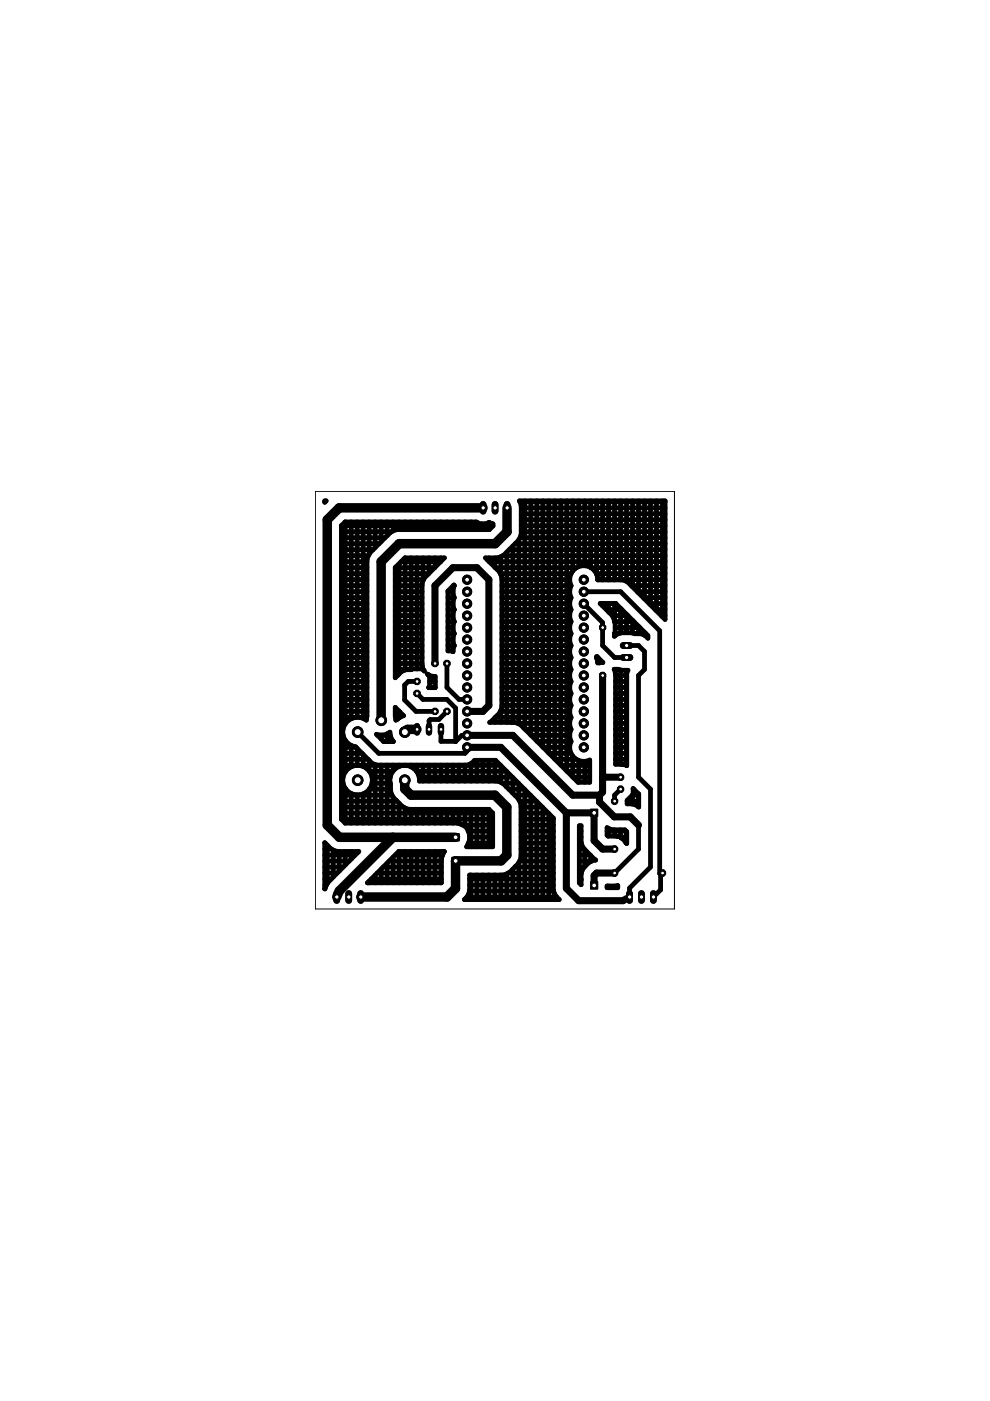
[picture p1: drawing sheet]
<svg xmlns="http://www.w3.org/2000/svg" width="210mm" height="297mm" viewBox="0 0 210 297" stroke-linecap="round" stroke-linejoin="round" font-family="sans-serif">
<path d="M71.4 189.5v1.4" fill="none" stroke="#000" stroke-width="1.4"/>
<circle cx="71.4" cy="190.2" r=".47" fill="#fff" stroke="#000" stroke-width=".21"/>
<path d="M73.9 189.5v1.4" fill="none" stroke="#000" stroke-width="1.4"/>
<circle cx="74" cy="190.2" r=".47" fill="#fff" stroke="#000" stroke-width=".21"/>
<path d="M76.5 189.5v1.4" fill="none" stroke="#000" stroke-width="1.4"/>
<circle cx="76.5" cy="190.2" r=".47" fill="#fff" stroke="#000" stroke-width=".21"/>
<path d="M132.1 136.9h1.5" fill="none" stroke="#000" stroke-width="1.4"/>
<circle cx="132.9" cy="136.9" r=".47" fill="#fff" stroke="#000" stroke-width=".21"/>
<path d="M132.1 139.4h1.5" fill="none" stroke="#000" stroke-width="1.4"/>
<circle cx="132.9" cy="139.4" r=".47" fill="#fff" stroke="#000" stroke-width=".21"/>
<path d="M95.8 181.8h1.5v1.5h-1.5z" fill="#000" stroke="#000" stroke-width=".21"/>
<circle cx="96.6" cy="182.5" r=".51" fill="#fff" stroke="#000" stroke-width=".21"/>
<path d="M95.8 176.8h1.5v1.5h-1.5z" fill="#000" stroke="#000" stroke-width=".21"/>
<circle cx="96.6" cy="177.5" r=".51" fill="#fff" stroke="#000" stroke-width=".21"/>
<path d="M125.2 187h1.5v1.5h-1.5z" fill="#000" stroke="#000" stroke-width=".21"/>
<circle cx="126" cy="187.7" r=".51" fill="#fff" stroke="#000" stroke-width=".21"/>
<path d="M125.2 171.6h1.5v1.5h-1.5z" fill="#000" stroke="#000" stroke-width=".21"/>
<circle cx="126" cy="172.3" r=".51" fill="#fff" stroke="#000" stroke-width=".21"/>
<circle cx="131.6" cy="167.3" r=".71" fill="#000" stroke="#000" stroke-width=".21"/>
<circle cx="131.6" cy="167.3" r=".4" fill="#fff" stroke="#000" stroke-width=".21"/>
<circle cx="131.6" cy="164.8" r=".71" fill="#000" stroke="#000" stroke-width=".21"/>
<circle cx="131.6" cy="164.8" r=".4" fill="#fff" stroke="#000" stroke-width=".21"/>
<circle cx="88.4" cy="144.5" r=".71" fill="#000" stroke="#000" stroke-width=".21"/>
<circle cx="88.4" cy="144.5" r=".4" fill="#fff" stroke="#000" stroke-width=".21"/>
<circle cx="88.4" cy="147" r=".71" fill="#000" stroke="#000" stroke-width=".21"/>
<circle cx="88.4" cy="147" r=".4" fill="#fff" stroke="#000" stroke-width=".21"/>
<path d="M107.5 107v1.4" fill="none" stroke="#000" stroke-width="1.4"/>
<circle cx="107.5" cy="107.7" r=".47" fill="#fff" stroke="#000" stroke-width=".21"/>
<path d="M105 107v1.4" fill="none" stroke="#000" stroke-width="1.4"/>
<circle cx="105" cy="107.7" r=".47" fill="#fff" stroke="#000" stroke-width=".21"/>
<path d="M102.4 107v1.4" fill="none" stroke="#000" stroke-width="1.4"/>
<circle cx="102.4" cy="107.7" r=".47" fill="#fff" stroke="#000" stroke-width=".21"/>
<path d="M88.4 154v1.3" fill="none" stroke="#000" stroke-width="1.3"/>
<circle cx="88.4" cy="154.6" r=".4" fill="#fff" stroke="#000" stroke-width=".21"/>
<path d="M93.5 154v1.3" fill="none" stroke="#000" stroke-width="1.3"/>
<circle cx="93.5" cy="154.6" r=".4" fill="#fff" stroke="#000" stroke-width=".21"/>
<path d="M91 154v1.3" fill="none" stroke="#000" stroke-width="1.3"/>
<circle cx="91" cy="154.6" r=".4" fill="#fff" stroke="#000" stroke-width=".21"/>
<circle cx="130.3" cy="185.1" r=".71" fill="#000" stroke="#000" stroke-width=".21"/>
<circle cx="130.3" cy="185.1" r=".4" fill="#fff" stroke="#000" stroke-width=".21"/>
<circle cx="140.5" cy="185.1" r=".71" fill="#000" stroke="#000" stroke-width=".21"/>
<circle cx="140.5" cy="185.1" r=".4" fill="#fff" stroke="#000" stroke-width=".21"/>
<circle cx="127.8" cy="143.2" r=".71" fill="#000" stroke="#000" stroke-width=".21"/>
<circle cx="127.8" cy="143.2" r=".4" fill="#fff" stroke="#000" stroke-width=".21"/>
<circle cx="127.8" cy="133.1" r=".71" fill="#000" stroke="#000" stroke-width=".21"/>
<circle cx="127.8" cy="133.1" r=".4" fill="#fff" stroke="#000" stroke-width=".21"/>
<circle cx="92.2" cy="150.8" r=".71" fill="#000" stroke="#000" stroke-width=".21"/>
<circle cx="92.2" cy="150.8" r=".4" fill="#fff" stroke="#000" stroke-width=".21"/>
<circle cx="92.2" cy="140.7" r=".71" fill="#000" stroke="#000" stroke-width=".21"/>
<circle cx="92.2" cy="140.7" r=".4" fill="#fff" stroke="#000" stroke-width=".21"/>
<circle cx="94.8" cy="150.8" r=".71" fill="#000" stroke="#000" stroke-width=".21"/>
<circle cx="94.8" cy="150.8" r=".4" fill="#fff" stroke="#000" stroke-width=".21"/>
<circle cx="94.8" cy="140.7" r=".71" fill="#000" stroke="#000" stroke-width=".21"/>
<circle cx="94.8" cy="140.7" r=".4" fill="#fff" stroke="#000" stroke-width=".21"/>
<circle cx="130.3" cy="180" r=".71" fill="#000" stroke="#000" stroke-width=".21"/>
<circle cx="130.3" cy="180" r=".4" fill="#fff" stroke="#000" stroke-width=".21"/>
<circle cx="130.3" cy="169.9" r=".71" fill="#000" stroke="#000" stroke-width=".21"/>
<circle cx="130.3" cy="169.9" r=".4" fill="#fff" stroke="#000" stroke-width=".21"/>
<circle cx="85.8" cy="165.4" r="1.12" fill="#000" stroke="#000" stroke-width=".21"/>
<circle cx="85.8" cy="165.4" r=".74" fill="#fff" stroke="#000" stroke-width=".21"/>
<circle cx="75.8" cy="165.4" r="1.12" fill="#000" stroke="#000" stroke-width=".21"/>
<circle cx="75.8" cy="165.4" r=".74" fill="#fff" stroke="#000" stroke-width=".21"/>
<circle cx="75.8" cy="155.2" r="1.12" fill="#000" stroke="#000" stroke-width=".21"/>
<circle cx="75.8" cy="155.2" r=".74" fill="#fff" stroke="#000" stroke-width=".21"/>
<circle cx="85.8" cy="155.2" r="1.12" fill="#000" stroke="#000" stroke-width=".21"/>
<circle cx="85.8" cy="155.2" r=".74" fill="#fff" stroke="#000" stroke-width=".21"/>
<circle cx="80.8" cy="152.7" r="1.12" fill="#000" stroke="#000" stroke-width=".21"/>
<circle cx="80.8" cy="152.7" r=".74" fill="#fff" stroke="#000" stroke-width=".21"/>
<path d="M138.5 189.5v1.4" fill="none" stroke="#000" stroke-width="1.4"/>
<circle cx="138.6" cy="190.2" r=".47" fill="#fff" stroke="#000" stroke-width=".21"/>
<path d="M136 189.5v1.4" fill="none" stroke="#000" stroke-width="1.4"/>
<circle cx="136" cy="190.2" r=".47" fill="#fff" stroke="#000" stroke-width=".21"/>
<path d="M133.5 189.5v1.4" fill="none" stroke="#000" stroke-width="1.4"/>
<circle cx="133.5" cy="190.2" r=".47" fill="#fff" stroke="#000" stroke-width=".21"/>
<circle cx="99" cy="158.5" r=".97" fill="#000" stroke="#000" stroke-width=".21"/>
<circle cx="99" cy="158.5" r=".51" fill="#fff" stroke="#000" stroke-width=".21"/>
<circle cx="99" cy="155.9" r=".97" fill="#000" stroke="#000" stroke-width=".21"/>
<circle cx="99" cy="155.9" r=".51" fill="#fff" stroke="#000" stroke-width=".21"/>
<circle cx="99" cy="153.4" r=".97" fill="#000" stroke="#000" stroke-width=".21"/>
<circle cx="99" cy="153.4" r=".51" fill="#fff" stroke="#000" stroke-width=".21"/>
<circle cx="99" cy="150.8" r=".97" fill="#000" stroke="#000" stroke-width=".21"/>
<circle cx="99" cy="150.8" r=".51" fill="#fff" stroke="#000" stroke-width=".21"/>
<circle cx="99" cy="148.3" r=".97" fill="#000" stroke="#000" stroke-width=".21"/>
<circle cx="99" cy="148.3" r=".51" fill="#fff" stroke="#000" stroke-width=".21"/>
<circle cx="99" cy="145.8" r=".97" fill="#000" stroke="#000" stroke-width=".21"/>
<circle cx="99" cy="145.8" r=".51" fill="#fff" stroke="#000" stroke-width=".21"/>
<circle cx="99" cy="143.2" r=".97" fill="#000" stroke="#000" stroke-width=".21"/>
<circle cx="99" cy="143.2" r=".51" fill="#fff" stroke="#000" stroke-width=".21"/>
<circle cx="99" cy="140.7" r=".97" fill="#000" stroke="#000" stroke-width=".21"/>
<circle cx="99" cy="140.7" r=".51" fill="#fff" stroke="#000" stroke-width=".21"/>
<circle cx="99" cy="138.1" r=".97" fill="#000" stroke="#000" stroke-width=".21"/>
<circle cx="99" cy="138.1" r=".51" fill="#fff" stroke="#000" stroke-width=".21"/>
<circle cx="99" cy="135.6" r=".97" fill="#000" stroke="#000" stroke-width=".21"/>
<circle cx="99" cy="135.6" r=".51" fill="#fff" stroke="#000" stroke-width=".21"/>
<circle cx="99" cy="133.1" r=".97" fill="#000" stroke="#000" stroke-width=".21"/>
<circle cx="99" cy="133.1" r=".51" fill="#fff" stroke="#000" stroke-width=".21"/>
<circle cx="99" cy="130.5" r=".97" fill="#000" stroke="#000" stroke-width=".21"/>
<circle cx="99" cy="130.5" r=".51" fill="#fff" stroke="#000" stroke-width=".21"/>
<circle cx="99" cy="128" r=".97" fill="#000" stroke="#000" stroke-width=".21"/>
<circle cx="99" cy="128" r=".51" fill="#fff" stroke="#000" stroke-width=".21"/>
<circle cx="99" cy="125.5" r=".97" fill="#000" stroke="#000" stroke-width=".21"/>
<circle cx="99" cy="125.5" r=".51" fill="#fff" stroke="#000" stroke-width=".21"/>
<circle cx="99" cy="122.9" r=".97" fill="#000" stroke="#000" stroke-width=".21"/>
<circle cx="99" cy="122.9" r=".51" fill="#fff" stroke="#000" stroke-width=".21"/>
<circle cx="123.8" cy="158.5" r=".97" fill="#000" stroke="#000" stroke-width=".21"/>
<circle cx="123.8" cy="158.5" r=".51" fill="#fff" stroke="#000" stroke-width=".21"/>
<circle cx="123.8" cy="155.9" r=".97" fill="#000" stroke="#000" stroke-width=".21"/>
<circle cx="123.8" cy="155.9" r=".51" fill="#fff" stroke="#000" stroke-width=".21"/>
<circle cx="123.8" cy="153.4" r=".97" fill="#000" stroke="#000" stroke-width=".21"/>
<circle cx="123.8" cy="153.4" r=".51" fill="#fff" stroke="#000" stroke-width=".21"/>
<circle cx="123.8" cy="150.8" r=".97" fill="#000" stroke="#000" stroke-width=".21"/>
<circle cx="123.8" cy="150.8" r=".51" fill="#fff" stroke="#000" stroke-width=".21"/>
<circle cx="123.8" cy="148.3" r=".97" fill="#000" stroke="#000" stroke-width=".21"/>
<circle cx="123.8" cy="148.3" r=".51" fill="#fff" stroke="#000" stroke-width=".21"/>
<circle cx="123.8" cy="145.8" r=".97" fill="#000" stroke="#000" stroke-width=".21"/>
<circle cx="123.8" cy="145.8" r=".51" fill="#fff" stroke="#000" stroke-width=".21"/>
<circle cx="123.8" cy="143.2" r=".97" fill="#000" stroke="#000" stroke-width=".21"/>
<circle cx="123.8" cy="143.2" r=".51" fill="#fff" stroke="#000" stroke-width=".21"/>
<circle cx="123.8" cy="140.7" r=".97" fill="#000" stroke="#000" stroke-width=".21"/>
<circle cx="123.8" cy="140.7" r=".51" fill="#fff" stroke="#000" stroke-width=".21"/>
<circle cx="123.8" cy="138.1" r=".97" fill="#000" stroke="#000" stroke-width=".21"/>
<circle cx="123.8" cy="138.1" r=".51" fill="#fff" stroke="#000" stroke-width=".21"/>
<circle cx="123.8" cy="135.6" r=".97" fill="#000" stroke="#000" stroke-width=".21"/>
<circle cx="123.8" cy="135.6" r=".51" fill="#fff" stroke="#000" stroke-width=".21"/>
<circle cx="123.8" cy="133.1" r=".97" fill="#000" stroke="#000" stroke-width=".21"/>
<circle cx="123.8" cy="133.1" r=".51" fill="#fff" stroke="#000" stroke-width=".21"/>
<circle cx="123.8" cy="130.5" r=".97" fill="#000" stroke="#000" stroke-width=".21"/>
<circle cx="123.8" cy="130.5" r=".51" fill="#fff" stroke="#000" stroke-width=".21"/>
<circle cx="123.8" cy="128" r=".97" fill="#000" stroke="#000" stroke-width=".21"/>
<circle cx="123.8" cy="128" r=".51" fill="#fff" stroke="#000" stroke-width=".21"/>
<circle cx="123.8" cy="125.5" r=".97" fill="#000" stroke="#000" stroke-width=".21"/>
<circle cx="123.8" cy="125.5" r=".51" fill="#fff" stroke="#000" stroke-width=".21"/>
<circle cx="123.8" cy="122.9" r=".97" fill="#000" stroke="#000" stroke-width=".21"/>
<circle cx="123.8" cy="122.9" r=".51" fill="#fff" stroke="#000" stroke-width=".21"/>
<g fill="none" stroke="#000" stroke-width="1">
<path d="M68.9 106.2h.3l-.3 .3zM68.9 106.4h.1M72.4 119.1h5.4M72.4 117.8h5.7M72.4 116.5h6.7M72.4 115.3h8M72.4 114h9.2M72.4 112.7h10.6M72.4 111.5h32.1M73.2 110.7v42.8M74.5 110.7v41.7M75.7 110.7v41.4"/>
<path d="M77 110.7v41.6M78.3 110.7v6.8M79.5 110.7v5.4M80.8 110.7v4.2M82.1 110.7v2.9M83.4 110.7v1.8M84.6 110.7v1.6M84.6 119.5v23.4M85 119.1h8.4M85.9 118.3h8.3l-4.2 4.2-.3 .6M85.9 118.3l-2.1 2v23.4l1.3-1.3 1-.4h1.1M85.9 110.7v1.6"/>
<path d="M85.9 118.3v23.7M87.2 110.7v1.6M87.2 118.3v23.7M88.4 110.7v1.6M88.4 118.3v23.5M89.7 110.7v1.6M89.7 118.3v4.8M91 110.7v1.6M91 118.3v3.3M92.2 110.7v1.6M92.2 118.3v2M93.5 110.7v1.6"/>
<path d="M93.5 118.3v.7M94.8 110.7v1.6M96 110.7v1.6M97.3 110.7v1.6M98.6 110.7v1.6M99.8 110.7v1.6M101.1 110.7v1.6M102.4 111.1v1.2M103.7 110.8v1.5M103.7 118.3v.7M103.7 110.8l.8 .3v.4l-.7 .8h-19.6l-.7 .2-.7 .4-4.4 4.3-.6 1.5v33.1l-.1 .9a3.1 3.1 0 0 0-4.8 1.3 3.1 3.1 0 0 0 2.5 4.3l3.5 3.5 .9 .4h19.3l.9-.4 .6-.6h4.5l12.2 12.3v15.2l.6 1.3 .7 .7h-20.1l.9-1.2 .2-.7v-3.3h7l1.5-.6 1.2-1.2M103.7 110.8a2.53 2.53 0 0 1-2.7-.1h-27.8l-.8 .7v62.3l.8 .8"/>
<path d="M103.7 119.1h37.3M104.9 118.3v2M106.2 118.1l.6-.4 3.1-3.1 .4-.7 .2-.7v-5.9l-.4-1.1h30.9v25.1l-8-8-.9-.3h-5.4a2.97 2.97 0 0 0-3.6-3 2.97 2.97 0 0 0-2 4.2 3.7 3.7 0 0 0-.1 2.7 3.8 3.8 0 0 0 0 2.5 3.7 3.7 0 0 0 0 2.5 3.7 3.7 0 0 0 0 2.6 2.81 2.81 0 0 0 .1 2.4M106.2 118.1l-.8 .2h-2.5l3 2.9 .5 1.3v27.4l-.5 1.4-2.1 1.9h5.3l1.3 .5 12.2 12.2h2.4v-4.8a2.97 2.97 0 0 1-3.4-.5 2.97 2.97 0 0 1-.5-3.4M106.2 118v3.8M106.6 117.8h34.4M107.5 117.1v36.1M108 116.5h33M108.7 115.8v37.4M109.2 115.3h31.8M110 114.4v39.1M110.2 106.4h30.8"/>
<path d="M110.3 114h30.7M110.5 112.7h30.5M110.5 111.5h30.5M110.5 110.2h30.5M110.5 108.9h30.5M110.5 107.7h30.5M111.3 106.2v48.4M112.5 106.2v49.6M113.8 106.2v50.9M115.1 106.2v52.2M116.4 106.2v53.4M117.6 106.2v54.7"/>
<path d="M118.9 106.2v56M120.2 106.2v57.2M121.4 106.2v14.9M122.7 106.2v13.9M124 106.2v13.8M125.2 106.2v14.1M126.5 106.2v15.5M127.8 106.2v16.8M129 106.2v16.8M130.3 106.2v16.8M131.6 106.2v16.8M132.8 106.2v17.1"/>
<path d="M134.1 106.2v18.2M135.4 106.2v19.5M136.7 106.2v20.8M137.9 106.2v22M139.2 106.2v23.3M140.5 106.2v24.6M72.4 136.9h5.4M72.4 139.4h5.4M72.4 128h5.4M72.4 138.1h5.4M72.4 135.6h5.4M72.4 134.3h5.4"/>
<path d="M72.4 133.1h5.4M72.4 131.8h5.4M72.4 130.5h5.4M72.4 129.2h5.4M72.4 126.7h5.4M72.4 125.4h5.4M72.4 124.2h5.4M72.4 122.9h5.4M72.4 121.6h5.4M72.4 120.4h5.4M83.8 136.9h5.7M83.8 139.4h5.7"/>
<path d="M83.8 128h5.7M83.8 138.1h5.7M83.8 135.6h5.7M83.8 134.3h5.7M83.8 133.1h5.7M83.8 131.8h5.7M83.8 130.5h5.7M83.8 129.2h5.7M83.8 126.7h5.7M83.8 125.4h5.7M83.8 124.2h5.7M83.8 122.9h6"/>
<path d="M83.8 121.6h7.1M83.8 120.4h8.4M89.7 123.1l-.2 .7v17.2a1.27 1.27 0 0 0 .5 1.3l-.5-.5h-2.2l-.1 .2M95 136.9h1.3M95 128h1M95 135.6h1M95 134.3h1.3M95 133.1h1M95 131.8h1.3M95 130.5h1M95 129.2h1.3M95 126.7h1.3"/>
<path d="M95 125.4h1M96 138.1h.1M96 136l.3 .9M96 133.5a1.54 1.54 0 0 1 0 1.7M96 130.9a1.54 1.54 0 0 1 0 1.8M96 128.4a1.54 1.54 0 0 1 0 1.7M96 125.8a1.54 1.54 0 0 1 0 1.8M96.1 124.2h.2M96.2 124l-1.2 1.3v12.7h.9l.1 .2v-14M96.2 124.1l-.2 1M96.2 124v.1M96.3 136.9l-.3 .9"/>
<path d="M105 120.4h17.3M106.1 121.6h15M106.4 136.9h14.7M106.4 139.4h14.7M106.4 128h14.4M106.4 138.1h14.4M106.4 135.6h14.4M106.4 134.3h14.7M106.4 133.1h14.4M106.4 131.8h14.7M106.4 130.5h14.4M106.4 129.2h14.7"/>
<path d="M106.4 126.7h14.7M106.4 125.4h14.4M106.4 124.2h14.7M106.4 122.9h14.4M121.1 136.9a2.83 2.83 0 0 0 0 2.5M121.1 139.4a2.83 2.83 0 0 0 0 2.5M123.8 125.5h7.8l8.3 8.2v51.5l.1-.1M123.8 128l4 4v4.9l2.5 2.5h2.5M125.3 120.4h15.7M126.4 139.4h.4M126.4 121.6h14.6M126.5 139.3v.2"/>
<path d="M126.6 139.2l1.2 1.3h-1.1l-.3-1.1zM126.7 122.9h14.3M127.8 128v.5M128.6 129.2h3.2M129 128v1.7M129.8 130.5h3.3M130.3 131.8l.1 .2v2.2l-.1 .1M130.3 131.8l-.4-1.2-2.6-2.6h3.3l6.8 6.8v.5a2.79 2.79 0 0 0-2.8-1 4.4 4.4 0 0 0-4.3 .6v-.6M130.3 134.3h.8M130.3 131.8h4.1M130.3 128v3.8M130.3 134.3v.6"/>
<path d="M130.4 133.1h5.3M131.6 129v5.2M132.8 136.9h2.6l1.3 1.2v3.8l-1.3 1.3v21.6l2.5 2.5v16.5l-4.4 4.5v1.9M132.8 130.2v4M133.8 124.2h7.2M134.1 131.5v2.7M134.6 134.3h2.3M135.1 125.4h5.9M135.4 132.8v1.6M136.4 126.7h4.6M136.7 134v.7M137.6 128h3.4"/>
<path d="M138.9 129.2h2.1M140.2 130.5h.8M72.4 157.2h.9M72.4 155.9h.4M72.4 148.3h5.4M72.4 159.7h4.4M72.4 154.6h.3M72.4 150.8h5.4M72.4 144.5h5.4M72.4 158.5h3.1M72.4 153.4h.9M72.4 152.1h3"/>
<path d="M72.4 149.6h5.4M72.4 147h5.4M72.4 145.8h5.4M72.4 143.2h5.4M72.4 141.9h5.4M72.4 140.7h5.4M73.2 156.9v6.8M74.5 158.1v4.5M75.7 158.7v3.6M75.8 155.2l.6 .6M76.2 152.1h1.5M76.4 155.9l3.9 3.8h18.3l.4-.4v-.8"/>
<path d="M76.4 155.8v.1M77 159.9v2.6M79.8 155.7a2.92 2.92 0 0 0 2.9-.5 2.81 2.81 0 0 0 .7 2h-2.1zM80 155.9h2.8M80.8 155.9v.8M81.3 157.2h2.1M82.1 155.6v1.6M83.8 150.8h.9M83.8 150l1.8 1.7-1.7 1zM83.8 143.2h.5M83.8 141.9h3.4M83.8 140.7h5.7"/>
<path d="M83.9 152.1h.9M84.6 150.8v1.4M88.4 147l1.3 1.3h5.1l1.8 1.8v7.1l1.3-1.3h1.1M88.4 144.5h-1.8l-.8 .7v3.2l2.4 2.4h4M89.6 141.9h.1M89.7 141.9v.1M90.9 145.8l.2-.2v-2.2l-.5-.5a1.23 1.23 0 0 0 1.3 .5h.4v2.4h-1.3M90.9 145.8h.1M90.9 145.8h1.4M90.9 143.2h.1M91 154.6h.1M91 143.2v.1"/>
<path d="M91 145.7v.1M91.1 144.5h1.2M92.2 143.4v2.4M93.5 154.6v2.6h3.1M94.8 140.7v5.1l2.5 2.5h1.7M94.8 150.8l-1.8 1.7h-1.8l-.2 .3v1.8M104.9 152.2v1M105 152.1h16.1M106.1 150.8h14.7M106.2 150.7v2.5M106.4 148.3h14.4M106.4 144.5h14.7"/>
<path d="M106.4 149.6h14.7M106.4 147h14.7M106.4 145.8h14.4M106.4 143.2h14.4M106.4 141.9h14.7M106.4 140.7h14.4M109.8 153.4h11M111.4 154.6h9.7M112.6 155.9h8.2M113.9 157.2h7.2M115.1 158.5h5.7M116.4 159.7h4.7"/>
<path d="M121.1 141.9a2.83 2.83 0 0 0 0 2.6M121.1 144.5a2.83 2.83 0 0 0 0 2.5M121.1 147a2.83 2.83 0 0 0 0 2.6M121.1 149.6a2.83 2.83 0 0 0 0 2.5M121.1 152.1a2.83 2.83 0 0 0 0 2.5M121.1 154.6a2.83 2.83 0 0 0 0 2.6M127.8 140.4v.1M130.2 141.9l2.9 .2-.2 .6v19.6l-.2-.2h-2.2v-19.2l-.1-.8zM130.3 141.9h.8M130.3 141.9v.1M130.5 157.2h2.4M130.5 155.9h2.4"/>
<path d="M130.5 148.3h2.4M130.5 159.7h2.4M130.5 154.6h2.4M130.5 150.8h2.4M130.5 144.5h2.4M130.5 158.5h2.4M130.5 153.4h2.4M130.5 152.1h2.4M130.5 149.6h2.4M130.5 147h2.4M130.5 145.8h2.4M130.5 143.2h2.4"/>
<path d="M131.6 142v20.1M132.8 142.1v20.2M68.9 178.7l1.2 1.2 1.5 .6h4.5l-6.3 6.3-.5 .6-.4 1.1zM68.9 178.8h.1M69.4 179.2v8.1M72.4 173.7h32.1M72.4 172.4h32.1M72.4 171.1h13.2M72.4 169.9h11.8M72.4 168.6h10.7M72.4 167.3h.9M72.4 166.1h.3"/>
<path d="M72.4 164.8h.3M72.4 163.5h.9M72.4 162.3h33.7M72.4 161h5.6M73.2 167.1v7.4M73.3 167.3a3.1 3.1 0 0 0 5 0M74.5 168.2v6.3M75.7 168.5v6M77 168.3v6.2M77 162.5a3.1 3.1 0 0 0-3.7 1 3.1 3.1 0 0 0 0 3.8M77 162.5a3.2 3.2 0 0 1 1.3 4.8M78.3 161.2v2.2"/>
<path d="M78.3 167.4v7.1M78.3 167.3h4.5M78.3 163.5h5M78.9 166.1h3.8M78.9 164.8h3.8M79.5 162.1v12.4M80.8 162.2v12.3M82.1 162.2v12.3M83.4 162.2v1.2M83.4 169v5.5M84.6 162.2v.3M84.6 170.3v4.2"/>
<path d="M85.9 162.2v.1M85.9 171.3v3.2M87.2 162.2v.4M87.2 171.6v2.9M88.3 163.5h19.1M88.4 162.2v1.5M88.4 171.6v2.9M88.9 164.8h19.7M89.7 162.2v3.4M89.7 171.6v2.9M91 162.2v3.4M91 171.6v2.9"/>
<path d="M92.2 162.2v3.4M92.2 171.6v2.9M93.5 162.2v3.4M93.5 171.6v2.9M94.8 162.2v3.4M94.8 171.6v2.9M96 162.2v3.4M96 171.6v2.9M97.3 162.2v3.4M97.3 171.6v3M98.2 174.9h6.3M98.6 162.2v3.4"/>
<path d="M98.6 171.6v3.6M99.3 176.2h5.2M99.3 178.8h5.2M99.6 177.5h4.9M99.8 161.9v3.7M99.8 171.6v7.9M101.1 161.2v4.4M101.1 171.6v7.9M102.4 161.2v4.4M102.4 171.6v7.9M103.7 161.2v4.4M103.7 171.6v7.9"/>
<path d="M103.7 171.6h-16.9l-.8-.2a10 10 0 0 1-3-3l-.2-.8v-1.3a3.1 3.1 0 0 1 2.7-4 3.1 3.1 0 0 1 3.4 3.3h16.4l.8 .2 .7 .4 3.1 3.1 .6 1.5v10.9l-.2 .8-1 1.2M103.7 171.6l.8 .8v7.1h-5.6a3.3 3.3 0 0 0-.4-4.4l-1.5-.6h-23.8M104.9 161.2v4.4M106.2 162.3v3.6M106.5 166.1h3.4M107.5 163.6v3.3M107.9 167.3h3.3M108.7 164.9v3.3M109.2 168.6h3.3M110 166.1v3.4M110.2 169.9h3.5M110.5 178.8h6.8"/>
<path d="M110.5 177.5h6.8M110.5 176.2h6.8M110.5 174.9h6.8M110.5 173.7h6.8M110.5 172.4h5.8M110.5 171.1h4.5M111.3 167.4v23.3M112.5 168.7v22M113.8 169.9v20.8M115.1 171.2v19.5M116.4 172.5v18.2M117.7 161h4.5"/>
<path d="M119 162.3h6M120.2 163.5h4.8M121.4 160.3v4.4M121.5 164.8h3.5M122.7 161.2v4.7M122.8 175.1h.4v3.5l.2 .7a13 13 0 0 0 2.9 3.1 3.7 3.7 0 0 0-3.1 2.9v2.3l-.4-.4zM122.8 178.8h.5M122.8 177.5h.4M122.8 176.2h.4M124 161.4v4.5M128.7 175.5l1.2 .4h2.6l.4 .4v2.5l-.9-1a1.5 1.5 0 0 0-1.3-.5h-1.8l-.2-.2zM128.7 176.2h4.1"/>
<path d="M129 175.7v1.6M130.3 175.9v1.4M130.5 161h2.4M131.5 177.5h1.4M131.6 167.3l-1.3 1.3v1.3M131.6 175.9v1.6M132.8 178.8h.1M132.8 162.3h.1M132.8 176.3v2.5M133 169.9h2.4M134.1 168.6h1.3M134.1 168.6v1.9"/>
<path d="M134.2 167.2l1.2 1.2v2.7a2.81 2.81 0 0 0-2.4-.7v-.7l1.2-1.3zM134.2 167.3h.2M135.4 174.9v5.1l-5.1 5.1M135.4 168.3v2.8M68.9 185.1h2.6M68.9 187.6h.3M68.9 186.4h1.3M68.9 183.8h3.8M68.9 182.6h5.1M68.9 181.3h6.4M68.9 180h1.4M70.7 180.2v5.7"/>
<path d="M71.9 180.5v4.2M73.2 180.5v2.9M74.5 180.5v1.6M75.7 180.5v.4M78.3 186.8v.4M78.7 186.4h14.9M79.5 185.5v1.7M80 185.1h13.6M80.8 184.3v2.9M81.2 183.8h12.4M82.1 183v4.2M82.5 182.6h11.1"/>
<path d="M83.4 181.7v5.5M83.8 181.3h10M84.5 180.5h9.7l-.6 1.6v5l-15.7 .1zM84.6 180.5v6.7M85.9 180.5v6.7M87.2 180.5v6.7M88.4 180.5v6.7M89.7 180.5v6.7M91 180.5v6.7M92.2 180.5v6.7M93.5 180.5v6.7M98.6 190.6v.1"/>
<path d="M99 190.2h19M99.5 188.9h17.9M99.6 187.6h17.7M99.6 186.4h17.7M99.8 185.5v5.2M101.1 185.5v5.2M102.4 185.5v5.2M103.7 185.5v5.2M104.9 185.5v5.2M106.2 185.5v5.2M107.5 185.3v5.4M107.8 185.1h9.5"/>
<path d="M108.7 184.3v6.4M109.2 183.8h8.1M109.3 183.7h.1M110 182.9v7.8M110.2 182.6h7.1M110.5 181.3h6.8M110.5 180h6.8M117.6 189.6v1.1M122.8 185.1h.5M122.8 186.4h.4M122.8 183.8h1.1M122.8 182.6h2.6"/>
<path d="M122.8 181.3h2.4M122.8 180h1.1M124 180.1v3.6M125.2 181.4v1.3M128.7 187.9l2.3-.1v.4h-2.3zM129 187.9v.3M130.3 187.9v.3M140.5 185.1h-.4v3.6l-1.6 1.5"/>
</g>
<path d="M92.2 140.7v-16.5l3.8-3.8h5.1l2.6 2.5v26.7l-1.3 1.2h-3.4M99 155.9h9.7l12.7 12.7h5.7M99 158.5h7.2l13.9 13.8M99 150.8v.1M127.8 143.2v24.7l-.7 .7M120.1 172.3h5.9v5.9l1.8 1.8h2.5M120.1 172.3v16l2.6 2.7h9.4l1.4-.8M127.1 168.6v1.5l3.1 3.1h3.4l1.8 1.7M131.6 164.8h-3.7l-.1 .1M130.3 185.1h-3.8l-.5 .6v2" fill="none" stroke="#000" stroke-width="1.5"/>
<path d="M102.4 107.7h-30.5l-2.5 2.5v64.7l2.6 2.6h24.6M107.5 107.7v5.1l-2.5 2.5h-20.4l-3.8 3.8v33.6M75.8 155.2h.1M88.4 154.6h-2l-.6 .6M83.3 177.5l-11.4 11.4-.5 1.3M85.8 165.4v1.9l1.4 1.3h17.7l2.6 2.5v10.2l-1.3 1.2h-9.6v5.9l-1.8 1.8h-18.3" fill="none" stroke="#000" stroke-width="2"/>
<path d="M71.4 189.5v1.4" fill="none" stroke="#000" stroke-width="1.4"/>
<circle cx="71.4" cy="190.2" r=".47" fill="#fff" stroke="#000" stroke-width=".21"/>
<path d="M73.9 189.5v1.4" fill="none" stroke="#000" stroke-width="1.4"/>
<circle cx="74" cy="190.2" r=".47" fill="#fff" stroke="#000" stroke-width=".21"/>
<path d="M76.5 189.5v1.4" fill="none" stroke="#000" stroke-width="1.4"/>
<circle cx="76.5" cy="190.2" r=".47" fill="#fff" stroke="#000" stroke-width=".21"/>
<path d="M132.1 136.9h1.5" fill="none" stroke="#000" stroke-width="1.4"/>
<circle cx="132.9" cy="136.9" r=".47" fill="#fff" stroke="#000" stroke-width=".21"/>
<path d="M132.1 139.4h1.5" fill="none" stroke="#000" stroke-width="1.4"/>
<circle cx="132.9" cy="139.4" r=".47" fill="#fff" stroke="#000" stroke-width=".21"/>
<path d="M95.8 181.8h1.5v1.5h-1.5z" fill="#000" stroke="#000" stroke-width=".21"/>
<circle cx="96.6" cy="182.5" r=".51" fill="#fff" stroke="#000" stroke-width=".21"/>
<path d="M95.8 176.8h1.5v1.5h-1.5z" fill="#000" stroke="#000" stroke-width=".21"/>
<circle cx="96.6" cy="177.5" r=".51" fill="#fff" stroke="#000" stroke-width=".21"/>
<path d="M125.2 187h1.5v1.5h-1.5z" fill="#000" stroke="#000" stroke-width=".21"/>
<circle cx="126" cy="187.7" r=".51" fill="#fff" stroke="#000" stroke-width=".21"/>
<path d="M125.2 171.6h1.5v1.5h-1.5z" fill="#000" stroke="#000" stroke-width=".21"/>
<circle cx="126" cy="172.3" r=".51" fill="#fff" stroke="#000" stroke-width=".21"/>
<circle cx="131.6" cy="167.3" r=".71" fill="#000" stroke="#000" stroke-width=".21"/>
<circle cx="131.6" cy="167.3" r=".4" fill="#fff" stroke="#000" stroke-width=".21"/>
<circle cx="131.6" cy="164.8" r=".71" fill="#000" stroke="#000" stroke-width=".21"/>
<circle cx="131.6" cy="164.8" r=".4" fill="#fff" stroke="#000" stroke-width=".21"/>
<circle cx="88.4" cy="144.5" r=".71" fill="#000" stroke="#000" stroke-width=".21"/>
<circle cx="88.4" cy="144.5" r=".4" fill="#fff" stroke="#000" stroke-width=".21"/>
<circle cx="88.4" cy="147" r=".71" fill="#000" stroke="#000" stroke-width=".21"/>
<circle cx="88.4" cy="147" r=".4" fill="#fff" stroke="#000" stroke-width=".21"/>
<path d="M107.5 107v1.4" fill="none" stroke="#000" stroke-width="1.4"/>
<circle cx="107.5" cy="107.7" r=".47" fill="#fff" stroke="#000" stroke-width=".21"/>
<path d="M105 107v1.4" fill="none" stroke="#000" stroke-width="1.4"/>
<circle cx="105" cy="107.7" r=".47" fill="#fff" stroke="#000" stroke-width=".21"/>
<path d="M102.4 107v1.4" fill="none" stroke="#000" stroke-width="1.4"/>
<circle cx="102.4" cy="107.7" r=".47" fill="#fff" stroke="#000" stroke-width=".21"/>
<path d="M88.4 154v1.3" fill="none" stroke="#000" stroke-width="1.3"/>
<circle cx="88.4" cy="154.6" r=".4" fill="#fff" stroke="#000" stroke-width=".21"/>
<path d="M93.5 154v1.3" fill="none" stroke="#000" stroke-width="1.3"/>
<circle cx="93.5" cy="154.6" r=".4" fill="#fff" stroke="#000" stroke-width=".21"/>
<path d="M91 154v1.3" fill="none" stroke="#000" stroke-width="1.3"/>
<circle cx="91" cy="154.6" r=".4" fill="#fff" stroke="#000" stroke-width=".21"/>
<circle cx="130.3" cy="185.1" r=".71" fill="#000" stroke="#000" stroke-width=".21"/>
<circle cx="130.3" cy="185.1" r=".4" fill="#fff" stroke="#000" stroke-width=".21"/>
<circle cx="140.5" cy="185.1" r=".71" fill="#000" stroke="#000" stroke-width=".21"/>
<circle cx="140.5" cy="185.1" r=".4" fill="#fff" stroke="#000" stroke-width=".21"/>
<circle cx="127.8" cy="143.2" r=".71" fill="#000" stroke="#000" stroke-width=".21"/>
<circle cx="127.8" cy="143.2" r=".4" fill="#fff" stroke="#000" stroke-width=".21"/>
<circle cx="127.8" cy="133.1" r=".71" fill="#000" stroke="#000" stroke-width=".21"/>
<circle cx="127.8" cy="133.1" r=".4" fill="#fff" stroke="#000" stroke-width=".21"/>
<circle cx="92.2" cy="150.8" r=".71" fill="#000" stroke="#000" stroke-width=".21"/>
<circle cx="92.2" cy="150.8" r=".4" fill="#fff" stroke="#000" stroke-width=".21"/>
<circle cx="92.2" cy="140.7" r=".71" fill="#000" stroke="#000" stroke-width=".21"/>
<circle cx="92.2" cy="140.7" r=".4" fill="#fff" stroke="#000" stroke-width=".21"/>
<circle cx="94.8" cy="150.8" r=".71" fill="#000" stroke="#000" stroke-width=".21"/>
<circle cx="94.8" cy="150.8" r=".4" fill="#fff" stroke="#000" stroke-width=".21"/>
<circle cx="94.8" cy="140.7" r=".71" fill="#000" stroke="#000" stroke-width=".21"/>
<circle cx="94.8" cy="140.7" r=".4" fill="#fff" stroke="#000" stroke-width=".21"/>
<circle cx="130.3" cy="180" r=".71" fill="#000" stroke="#000" stroke-width=".21"/>
<circle cx="130.3" cy="180" r=".4" fill="#fff" stroke="#000" stroke-width=".21"/>
<circle cx="130.3" cy="169.9" r=".71" fill="#000" stroke="#000" stroke-width=".21"/>
<circle cx="130.3" cy="169.9" r=".4" fill="#fff" stroke="#000" stroke-width=".21"/>
<circle cx="85.8" cy="165.4" r="1.12" fill="#000" stroke="#000" stroke-width=".21"/>
<circle cx="85.8" cy="165.4" r=".74" fill="#fff" stroke="#000" stroke-width=".21"/>
<circle cx="75.8" cy="165.4" r="1.12" fill="#000" stroke="#000" stroke-width=".21"/>
<circle cx="75.8" cy="165.4" r=".74" fill="#fff" stroke="#000" stroke-width=".21"/>
<circle cx="75.8" cy="155.2" r="1.12" fill="#000" stroke="#000" stroke-width=".21"/>
<circle cx="75.8" cy="155.2" r=".74" fill="#fff" stroke="#000" stroke-width=".21"/>
<circle cx="85.8" cy="155.2" r="1.12" fill="#000" stroke="#000" stroke-width=".21"/>
<circle cx="85.8" cy="155.2" r=".74" fill="#fff" stroke="#000" stroke-width=".21"/>
<circle cx="80.8" cy="152.7" r="1.12" fill="#000" stroke="#000" stroke-width=".21"/>
<circle cx="80.8" cy="152.7" r=".74" fill="#fff" stroke="#000" stroke-width=".21"/>
<path d="M138.5 189.5v1.4" fill="none" stroke="#000" stroke-width="1.4"/>
<circle cx="138.6" cy="190.2" r=".47" fill="#fff" stroke="#000" stroke-width=".21"/>
<path d="M136 189.5v1.4" fill="none" stroke="#000" stroke-width="1.4"/>
<circle cx="136" cy="190.2" r=".47" fill="#fff" stroke="#000" stroke-width=".21"/>
<path d="M133.5 189.5v1.4" fill="none" stroke="#000" stroke-width="1.4"/>
<circle cx="133.5" cy="190.2" r=".47" fill="#fff" stroke="#000" stroke-width=".21"/>
<circle cx="99" cy="158.5" r=".97" fill="#000" stroke="#000" stroke-width=".21"/>
<circle cx="99" cy="158.5" r=".51" fill="#fff" stroke="#000" stroke-width=".21"/>
<circle cx="99" cy="155.9" r=".97" fill="#000" stroke="#000" stroke-width=".21"/>
<circle cx="99" cy="155.9" r=".51" fill="#fff" stroke="#000" stroke-width=".21"/>
<circle cx="99" cy="153.4" r=".97" fill="#000" stroke="#000" stroke-width=".21"/>
<circle cx="99" cy="153.4" r=".51" fill="#fff" stroke="#000" stroke-width=".21"/>
<circle cx="99" cy="150.8" r=".97" fill="#000" stroke="#000" stroke-width=".21"/>
<circle cx="99" cy="150.8" r=".51" fill="#fff" stroke="#000" stroke-width=".21"/>
<circle cx="99" cy="148.3" r=".97" fill="#000" stroke="#000" stroke-width=".21"/>
<circle cx="99" cy="148.3" r=".51" fill="#fff" stroke="#000" stroke-width=".21"/>
<circle cx="99" cy="145.8" r=".97" fill="#000" stroke="#000" stroke-width=".21"/>
<circle cx="99" cy="145.8" r=".51" fill="#fff" stroke="#000" stroke-width=".21"/>
<circle cx="99" cy="143.2" r=".97" fill="#000" stroke="#000" stroke-width=".21"/>
<circle cx="99" cy="143.2" r=".51" fill="#fff" stroke="#000" stroke-width=".21"/>
<circle cx="99" cy="140.7" r=".97" fill="#000" stroke="#000" stroke-width=".21"/>
<circle cx="99" cy="140.7" r=".51" fill="#fff" stroke="#000" stroke-width=".21"/>
<circle cx="99" cy="138.1" r=".97" fill="#000" stroke="#000" stroke-width=".21"/>
<circle cx="99" cy="138.1" r=".51" fill="#fff" stroke="#000" stroke-width=".21"/>
<circle cx="99" cy="135.6" r=".97" fill="#000" stroke="#000" stroke-width=".21"/>
<circle cx="99" cy="135.6" r=".51" fill="#fff" stroke="#000" stroke-width=".21"/>
<circle cx="99" cy="133.1" r=".97" fill="#000" stroke="#000" stroke-width=".21"/>
<circle cx="99" cy="133.1" r=".51" fill="#fff" stroke="#000" stroke-width=".21"/>
<circle cx="99" cy="130.5" r=".97" fill="#000" stroke="#000" stroke-width=".21"/>
<circle cx="99" cy="130.5" r=".51" fill="#fff" stroke="#000" stroke-width=".21"/>
<circle cx="99" cy="128" r=".97" fill="#000" stroke="#000" stroke-width=".21"/>
<circle cx="99" cy="128" r=".51" fill="#fff" stroke="#000" stroke-width=".21"/>
<circle cx="99" cy="125.5" r=".97" fill="#000" stroke="#000" stroke-width=".21"/>
<circle cx="99" cy="125.5" r=".51" fill="#fff" stroke="#000" stroke-width=".21"/>
<circle cx="99" cy="122.9" r=".97" fill="#000" stroke="#000" stroke-width=".21"/>
<circle cx="99" cy="122.9" r=".51" fill="#fff" stroke="#000" stroke-width=".21"/>
<circle cx="123.8" cy="158.5" r=".97" fill="#000" stroke="#000" stroke-width=".21"/>
<circle cx="123.8" cy="158.5" r=".51" fill="#fff" stroke="#000" stroke-width=".21"/>
<circle cx="123.8" cy="155.9" r=".97" fill="#000" stroke="#000" stroke-width=".21"/>
<circle cx="123.8" cy="155.9" r=".51" fill="#fff" stroke="#000" stroke-width=".21"/>
<circle cx="123.8" cy="153.4" r=".97" fill="#000" stroke="#000" stroke-width=".21"/>
<circle cx="123.8" cy="153.4" r=".51" fill="#fff" stroke="#000" stroke-width=".21"/>
<circle cx="123.8" cy="150.8" r=".97" fill="#000" stroke="#000" stroke-width=".21"/>
<circle cx="123.8" cy="150.8" r=".51" fill="#fff" stroke="#000" stroke-width=".21"/>
<circle cx="123.8" cy="148.3" r=".97" fill="#000" stroke="#000" stroke-width=".21"/>
<circle cx="123.8" cy="148.3" r=".51" fill="#fff" stroke="#000" stroke-width=".21"/>
<circle cx="123.8" cy="145.8" r=".97" fill="#000" stroke="#000" stroke-width=".21"/>
<circle cx="123.8" cy="145.8" r=".51" fill="#fff" stroke="#000" stroke-width=".21"/>
<circle cx="123.8" cy="143.2" r=".97" fill="#000" stroke="#000" stroke-width=".21"/>
<circle cx="123.8" cy="143.2" r=".51" fill="#fff" stroke="#000" stroke-width=".21"/>
<circle cx="123.8" cy="140.7" r=".97" fill="#000" stroke="#000" stroke-width=".21"/>
<circle cx="123.8" cy="140.7" r=".51" fill="#fff" stroke="#000" stroke-width=".21"/>
<circle cx="123.8" cy="138.1" r=".97" fill="#000" stroke="#000" stroke-width=".21"/>
<circle cx="123.8" cy="138.1" r=".51" fill="#fff" stroke="#000" stroke-width=".21"/>
<circle cx="123.8" cy="135.6" r=".97" fill="#000" stroke="#000" stroke-width=".21"/>
<circle cx="123.8" cy="135.6" r=".51" fill="#fff" stroke="#000" stroke-width=".21"/>
<circle cx="123.8" cy="133.1" r=".97" fill="#000" stroke="#000" stroke-width=".21"/>
<circle cx="123.8" cy="133.1" r=".51" fill="#fff" stroke="#000" stroke-width=".21"/>
<circle cx="123.8" cy="130.5" r=".97" fill="#000" stroke="#000" stroke-width=".21"/>
<circle cx="123.8" cy="130.5" r=".51" fill="#fff" stroke="#000" stroke-width=".21"/>
<circle cx="123.8" cy="128" r=".97" fill="#000" stroke="#000" stroke-width=".21"/>
<circle cx="123.8" cy="128" r=".51" fill="#fff" stroke="#000" stroke-width=".21"/>
<circle cx="123.8" cy="125.5" r=".97" fill="#000" stroke="#000" stroke-width=".21"/>
<circle cx="123.8" cy="125.5" r=".51" fill="#fff" stroke="#000" stroke-width=".21"/>
<circle cx="123.8" cy="122.9" r=".97" fill="#000" stroke="#000" stroke-width=".21"/>
<circle cx="123.8" cy="122.9" r=".51" fill="#fff" stroke="#000" stroke-width=".21"/>
<path d="M66.9 104.2h76.1v88.5h-76.1z" fill="none" stroke="#000" stroke-width=".21"/>
</svg>
